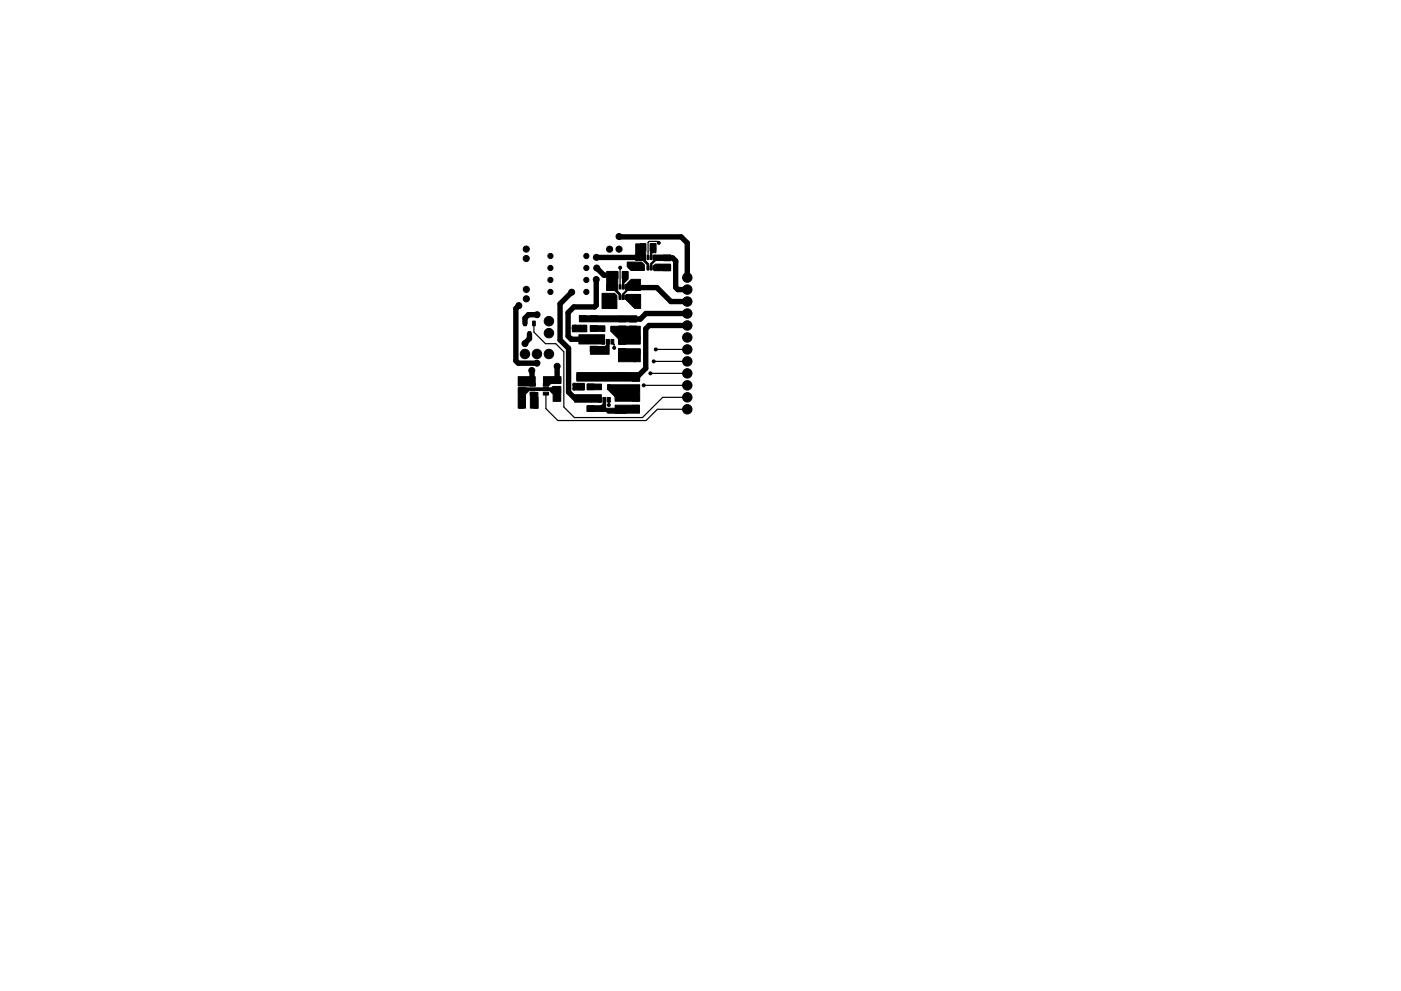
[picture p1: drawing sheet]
<svg xmlns="http://www.w3.org/2000/svg" width="297mm" height="210mm" viewBox="0 0 297 210" stroke-linecap="round" stroke-linejoin="round" font-family="sans-serif">
<g fill="#000" stroke="#000" stroke-width=".21">
<path d="M129.8 57.6h1.2v1.5h-1.2zM131.9 57.6h1.2v1.5h-1.2zM132 57.6h1.2v1.6l-.9 .9v1.2h-.3zM134.7 54h1.5v1.2h-1.5zM134.7 56.1h1.5v1.2h-1.5zM133 55.6h3l.6 .6v1.2h-2.8l-.8-.8zM134.8 51.7h2.1v3.4v.3l.6 .6v1.2h-.3v-1l-.9-1h-1.5zM135.7 51.7h1.2v1.5h-1.2zM137.2 56.4h.4v.9h-.4zM137.2 54.2h.4v.9h-.4zM137.9 56.4h.4v.9h-.4zM137.9 54.2h.4v.9h-.4z"/>
<path d="M138.5 56.4h.4v.9h-.4zM138.5 54.2h.4v.9h-.4zM137.8 51.7h1.2v1.5h-1.2zM137.9 51.7h1.2v1.9l-.9 .1v1.3h-.3zM140.7 54.1h1.5v1.2h-1.5zM140.7 56.2h1.5v1.2h-1.5zM138.9 56h3.3v1.4h-3.4l-.2-.1v-.9zM138.6 54.1h3.6v1.2h-3.2l-.8 .8v1.1h-.3v-1.2l.7-.7zM111 68.1h.6v1h-.6zM112 70.4h.5v1h-.5zM112.9 68.1h.6v1h-.6zM122.4 79.4h1.5v1.2h-1.5z"/>
<path d="M122.8 67h1.5v1.2h-1.5zM122.8 69.1h1.5v1.2h-1.5zM121.3 69h3.1v1.4h-3.1zM125.1 71.4h1.5v1.2h-1.5zM125.1 73.5h1.5v1.2h-1.5zM125.2 69.1h1.5v1.2h-1.5zM125.2 67h1.5v1.2h-1.5zM127.6 69.3h.6v1h-.6zM127.6 72h.6v1h-.6zM122.7 71h5.5v2h-5.5zM125.2 69.1h3v1.2h-3zM128.6 72h.6v1h-.6z"/>
<path d="M128.7 60.4h1.5v1.2h-1.5zM128.7 62.5h1.5v1.2h-1.5zM125.2 73.5h3.1l.3-.3v-1.2h.5v3.2h-3.9zM129.5 69.3h.6v1h-.6zM129.5 72h.6v1h-.6zM130.5 79.1h2.3v.9h-2.3zM127.6 62.2h2.7l.5 .5v2.8h-3.2zM128.6 57.6h2.4v4.1l.6 .7v1.1h-.3v-.9l-1-1h-1.7zM131.1 71.9h1.5v1.2h-1.5zM131.1 74h1.5v1.2h-1.5zM131.2 67.1h1.5v1.2h-1.5zM131.2 69.2h1.5v1.2h-1.5z"/>
<path d="M131.3 62.6h.4v.9h-.4zM131.3 60.4h.4v.9h-.4zM131.9 62.6h.4v.9h-.4zM131.9 60.4h.4v.9h-.4zM132.6 62.6h.4v.9h-.4zM132.6 60.4h.4v.9h-.4zM133.4 71.2h2.3v.9h-2.3zM133.4 74.3h2.3v.9h-2.3zM133.5 67.1h1.5v1.2h-1.5zM133.5 69.2h1.5v1.2h-1.5zM134 79.7h1.5v1.2h-1.5zM134.2 60.4h1.5v1.2h-1.5z"/>
<path d="M134.2 62.5h1.5v1.2h-1.5zM122.9 67h12.1v1.3h-12.1zM129.5 69.2h6.3v3.8h-4.6v-1l-1.7-1.7zM131.1 74h4.7v2.7h-4.7zM132.7 60.4l1.1-1.1h2v2.3h-2.7l-.8 .8v1.1h-.3v-1.1l.7-.7zM132.7 62.6l.1-.1h3v2.9h-1.2l-1.9-1.9zM110 80.2h1.5v1.2h-1.5zM110 82.3h1.5v1.2h-1.5zM110.1 84.3h.9v2.3h-.9zM109.9 79.9h3.6v2h-3.6zM112.4 83.2h1.1v.6h-1.1zM112.4 81.3h1.1v.6h-1.1z"/>
<path d="M112.4 83.3h1.6v3.3h-1.6zM113.2 84.3h.9v2.3h-.9zM115.2 83.2h1.1v.6h-1.1zM115.2 82.3h1.1v.6h-1.1zM115.2 81.3h1.1v.6h-1.1zM117.4 80.1h1.5v1.2h-1.5zM117.4 82.2h1.5v1.2h-1.5zM109.9 82.3h7l.3-.3h1.7v3.1h-1.6v-1.5l-.8-.7h-4.3l-.8 .7v3h-1.5zM115.2 79.9h3.7v1.5h-2.1l-.5 .5h-1.1zM122.4 81.5h1.5v1.2h-1.5zM121.5 81.3h2.4v1.4h-2.4zM124.5 84h1.5v1.2h-1.5z"/>
<path d="M124.5 86.1h1.5v1.2h-1.5zM124.5 81.5h1.5v1.2h-1.5zM124.5 79.4h1.5v1.2h-1.5zM126.9 81.6h.6v1h-.6zM126.9 84.3h.6v1h-.6zM124.5 81.5h3v1.2h-3zM121.8 83.8h5.7v1.5h-5.7zM127.8 84.3h.6v1h-.6zM124.5 86.1h3l.4-.4v-1.3h.5v2.2h2v-.6h5.2v1.7h-6.7l-.4-.4h-4zM128.8 81.6h.6v1h-.6zM128.8 84.3h.6v1h-.6zM130.4 83.7h2.3v.9h-2.3z"/>
<path d="M130.4 86.8h2.3v.9h-2.3zM130.5 82.2h2.3v.9h-2.3zM134 83.9h1.5v1.2h-1.5zM134 86h1.5v1.2h-1.5zM134 81.8h1.5v1.2h-1.5zM122.3 79.1h13.3v1.8h-13.3zM128.8 81.6h6.8v3.5h-5.2v-.9l-1.6-1.6z"/>
<circle cx="111.6" cy="54.8" r=".65"/>
<circle cx="111.6" cy="52.8" r=".65"/>
<circle cx="116.7" cy="56.9" r=".55"/>
<circle cx="116.7" cy="59.4" r=".55"/>
<circle cx="116.7" cy="54.3" r=".55"/>
<circle cx="124.3" cy="59.4" r=".55"/>
<circle cx="124.3" cy="56.9" r=".55"/>
<circle cx="124.3" cy="54.3" r=".55"/>
<circle cx="126.4" cy="59.3" r=".63"/>
<circle cx="126.4" cy="54.6" r=".63"/>
<circle cx="126.5" cy="56.9" r=".63"/>
<circle cx="129.2" cy="52.9" r=".65"/>
<circle cx="131.2" cy="50.2" r=".63"/>
<circle cx="131.2" cy="52.9" r=".65"/>
<circle cx="131.5" cy="56.8" r=".32"/>
<circle cx="133.8" cy="56.4" r=".63"/>
<circle cx="139.7" cy="51.5" r=".32"/>
<circle cx="139.8" cy="56.7" r=".63"/>
<circle cx="145.7" cy="58.9" r="1"/>
<circle cx="110" cy="64.8" r=".63"/>
<circle cx="111.3" cy="75.1" r="1"/>
<circle cx="111.3" cy="72.9" r=".63"/>
<circle cx="111.6" cy="61.4" r=".65"/>
<circle cx="111.6" cy="63.4" r=".65"/>
<circle cx="112.8" cy="78.6" r=".63"/>
<circle cx="113.8" cy="75.1" r="1"/>
<circle cx="113.8" cy="77.1" r=".63"/>
<circle cx="113.9" cy="66.8" r=".63"/>
<circle cx="116.4" cy="75.1" r="1"/>
<circle cx="116.4" cy="70.7" r="1"/>
<circle cx="116.4" cy="68.1" r="1"/>
<circle cx="116.7" cy="61.9" r=".55"/>
<circle cx="118.1" cy="77.7" r=".63"/>
<circle cx="121.2" cy="62" r=".63"/>
<circle cx="121.9" cy="69.6" r=".63"/>
<circle cx="124.3" cy="61.9" r=".55"/>
<circle cx="127.8" cy="74.4" r=".63"/>
<circle cx="129.4" cy="64.7" r=".63"/>
<circle cx="130.2" cy="73.8" r=".32"/>
<circle cx="134.6" cy="76.1" r=".63"/>
<circle cx="135" cy="64.7" r=".63"/>
<circle cx="137.9" cy="79.2" r=".32"/>
<circle cx="138.6" cy="76.7" r=".32"/>
<circle cx="139" cy="74.1" r=".32"/>
<circle cx="145.7" cy="74.1" r="1"/>
<circle cx="145.7" cy="61.4" r="1"/>
<circle cx="145.7" cy="64" r="1"/>
<circle cx="145.7" cy="66.5" r="1"/>
<circle cx="145.7" cy="69.1" r="1"/>
<circle cx="145.7" cy="79.2" r="1"/>
<circle cx="145.7" cy="76.7" r="1"/>
<circle cx="145.7" cy="71.6" r="1"/>
<circle cx="118.1" cy="84.4" r=".63"/>
<circle cx="121.8" cy="82.4" r=".32"/>
<circle cx="121.8" cy="81.6" r=".32"/>
<circle cx="127.7" cy="86.7" r=".63"/>
<circle cx="129.1" cy="85.9" r=".32"/>
<circle cx="136.5" cy="81.8" r=".32"/>
<circle cx="145.7" cy="84.3" r="1"/>
<circle cx="145.7" cy="81.8" r="1"/>
<circle cx="145.7" cy="86.8" r="1"/>
</g>
<g fill="none" stroke="#000" stroke-width="1.1">
<path d="M126.4 59.3v5.5l-.3 .3h-4.4l-1.3 1.2v5l.7 .7h4.8M126.4 54.6h9.1M126.5 56.9l1.5 1.5h2.4M129.1 52.9h.1M131.2 50.2l13.2 .1 1.3 1.3v7.3M131.3 52.8l-.1 .1M141.4 54.7h1.2l.7 .7v5.6l.4 .4h2M110 64.8l-.6 .7v11l.5 .6h3.9M112.3 70.9v.9l-1 1.1M112.8 78.6v1.8M113.9 66.8h-1.9l-.7 .7v1.1M118.1 77.7v3"/>
<path d="M121.2 62l-2.5 2.5v7.6l1.8 1.8v9.3l1.4 1.4h3.3M135 61h4.3l2.9 3h3.5M145.7 66.5h-8.8l-1.2 1.2h-1.5M145.7 69.1h-8.1l-.7 .7v8.4l-2.1 2.1"/>
</g>
<g fill="none" stroke="#000" stroke-width=".25">
<path d="M131.5 56.8v4.1M139.7 51.5l-.3-.3h-1.8l-.2 .2v3.2M113.2 68.6v1.9l2.4 2.4h2.2l1.7 1.7v11.8l2.3 2.2h14.4l4.3-4.3h5.2M129.4 63.1v1.6M129.4 64.7h.1M129.8 72.7l.4 .4v.7M137.9 79.2h7.8M138.6 76.7h7.1M139 74.1h6.7M115.7 83.5v3.2l2.6 2.5h18.7l2.4-2.4h6.3M129.1 85.9h.1M129.1 84.8v1.1"/>
<path d="M136.5 81.8h9.2"/>
</g>
<path d="M131.9 74.6l.2 .1M111.3 82.9h-.6l-.2 .1M117.9 82.6l.2 .2" fill="none" stroke="#000" stroke-width=".38"/>
</svg>
